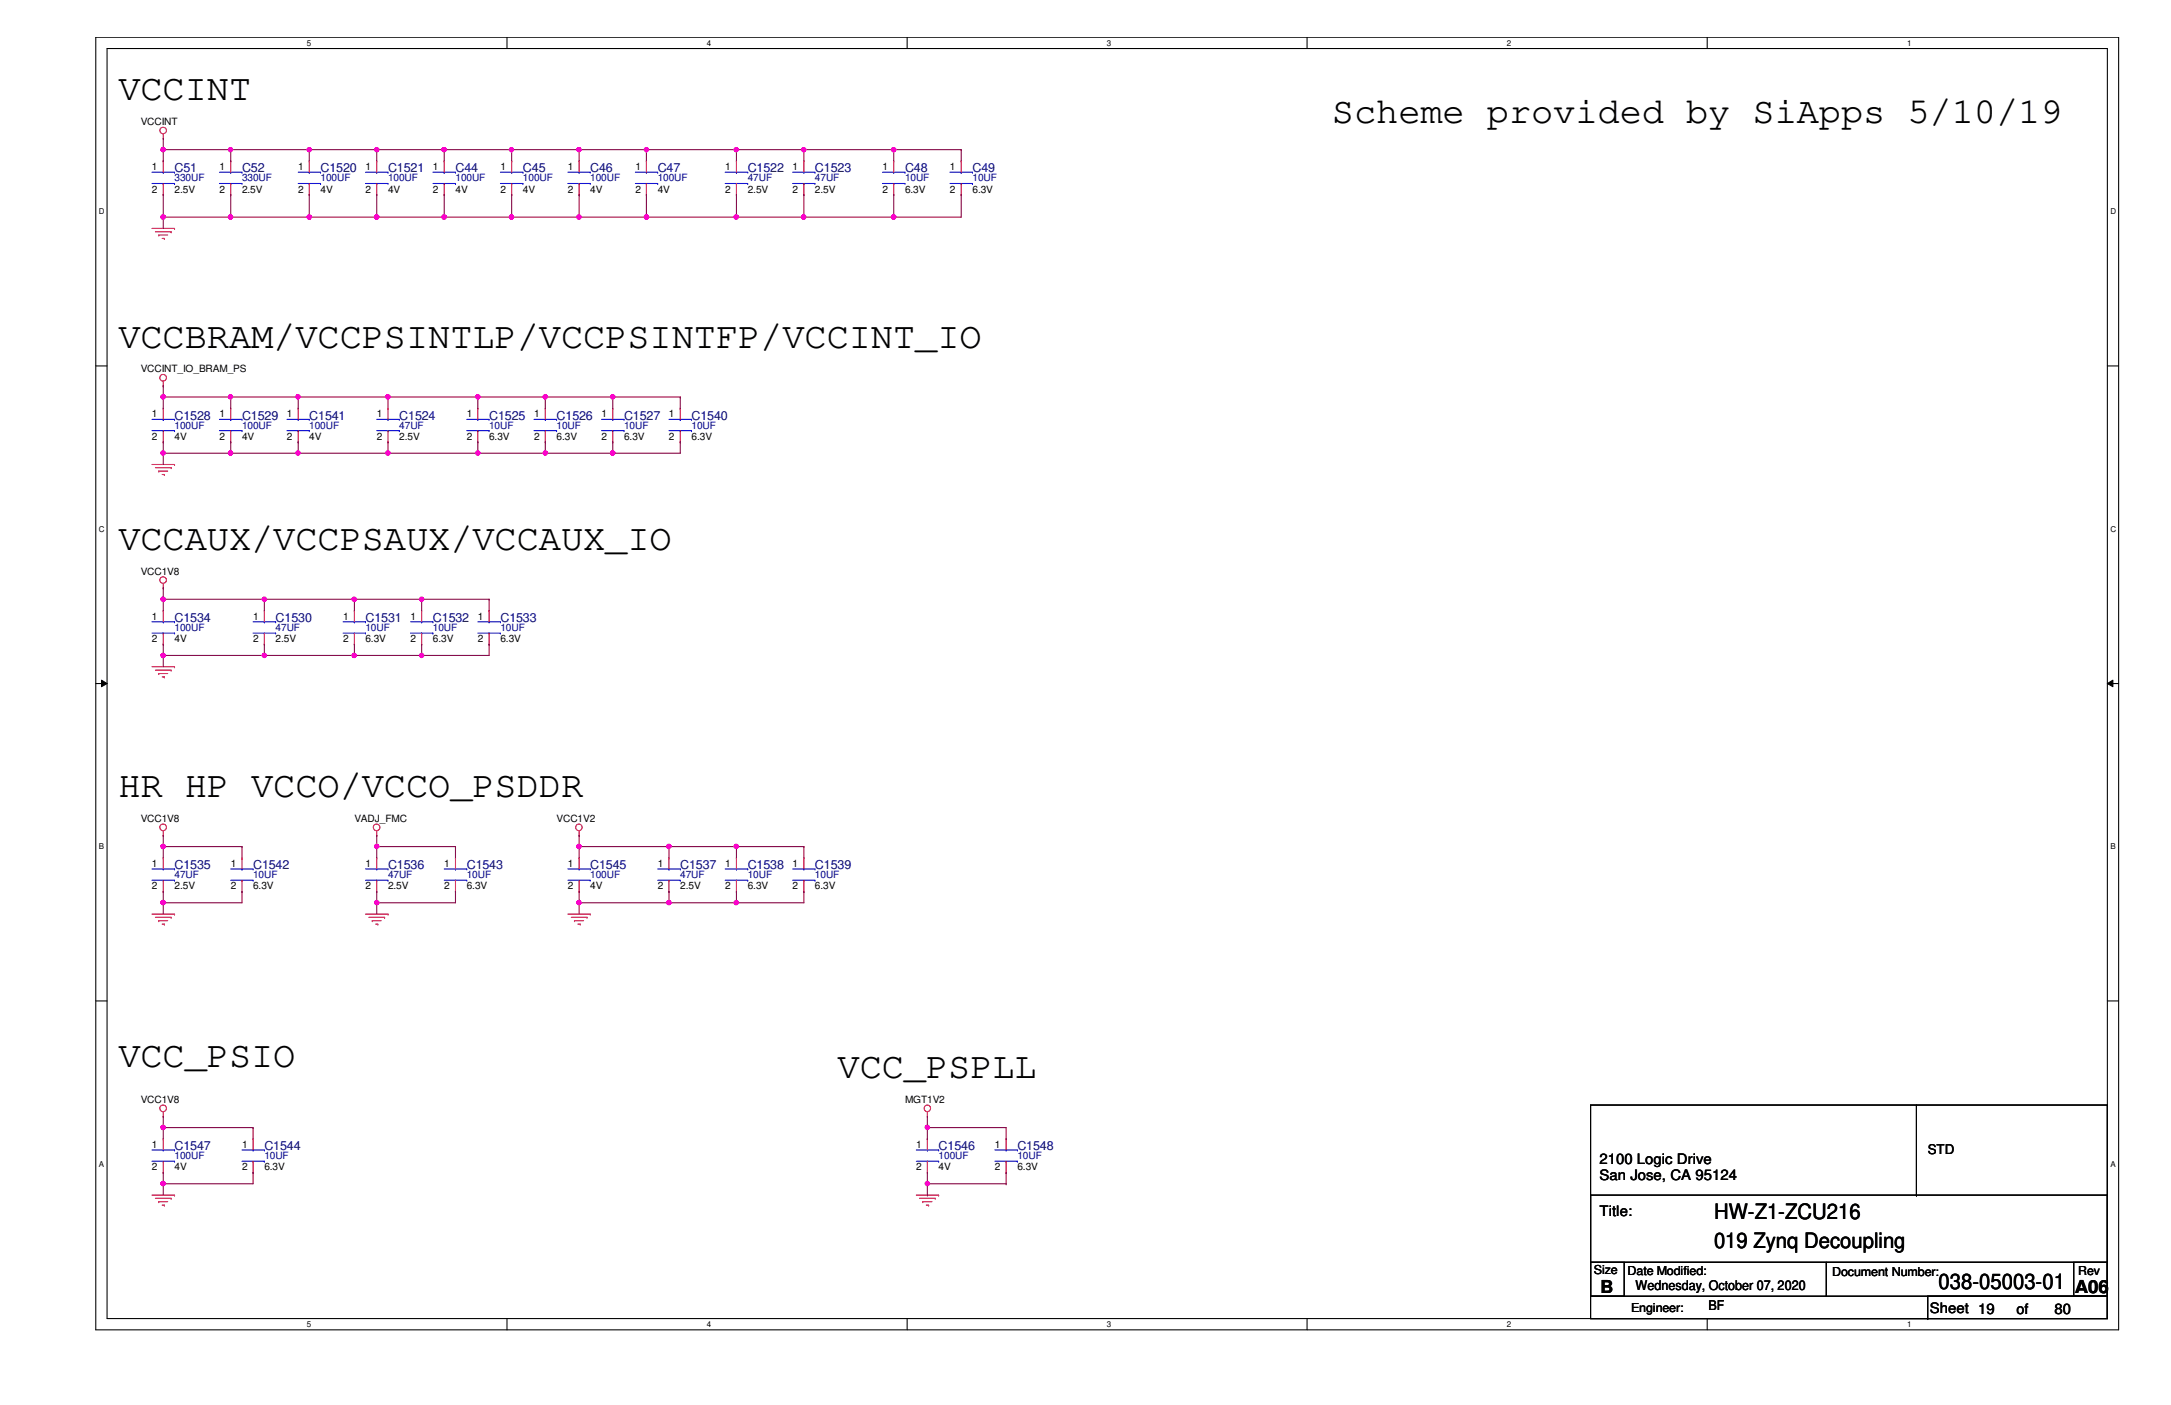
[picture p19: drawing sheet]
<svg xmlns="http://www.w3.org/2000/svg" width="432mm" height="279mm" viewBox="0 0 432 279" stroke-linecap="round" stroke-linejoin="round" font-family="sans-serif">
<defs><g id="words">
<g font-size="7.4">
<text x="23.5" y="20">VCCINT</text>
<text x="264.9" y="24.4">Scheme provided by SiApps 5/10/19</text>
<text x="23.5" y="69.1">VCCBRAM/VCCPSINTLP/VCCPSINTFP/VCCINT_IO</text>
<text x="23.5" y="109.4">VCCAUX/VCCPSAUX/VCCAUX_IO</text>
<text x="23.5" y="158.5">HR HP VCCO/VCCO_PSDDR</text>
<text x="23.5" y="212.2">VCC_PSIO</text>
<text x="166.6" y="214.4">VCC_PSPLL</text>
</g>
<g font-size="4.2">
<text x="340.9" y="242.4">HW-Z1-ZCU216</text>
<text x="340.9" y="248.2">019 Zynq Decoupling</text>
<text x="385.6" y="256.4">038-05003-01</text>
</g>
<g font-size="3.6">
<text x="318.3" y="257">B</text>
<text x="412.7" y="257">A06</text>
</g>
<g font-size="2.9">
<text x="318.1" y="231.5">2100 Logic Drive</text>
<text x="318.1" y="234.7">San Jose, CA 95124</text>
<text x="318.1" y="241.8">Title:</text>
<text x="383.8" y="261">Sheet 19</text>
<text x="401.1" y="261.2">of</text>
<text x="408.6" y="261.2">80</text>
</g>
<g font-size="2.7">
<text x="383.4" y="229.5">STD</text>
<text x="325.3" y="256.6">Wednesday, October 07, 2020</text>
<text x="339.8" y="260.6">BF</text>
</g>
<g font-size="2.5" fill="#000080">
<text x="34.7" y="34.2">C51</text>
<text x="48.1" y="34.2">C52</text>
<text x="63.8" y="34.2">C1520</text>
<text x="77.2" y="34.2">C1521</text>
<text x="90.6" y="34.2">C44</text>
<text x="104" y="34.2">C45</text>
<text x="117.4" y="34.2">C46</text>
<text x="130.8" y="34.2">C47</text>
<text x="148.7" y="34.2">C1522</text>
<text x="162.1" y="34.2">C1523</text>
<text x="180" y="34.2">C48</text>
<text x="193.4" y="34.2">C49</text>
<text x="34.7" y="83.4">C1528</text>
<text x="48.1" y="83.4">C1529</text>
<text x="61.5" y="83.4">C1541</text>
<text x="79.4" y="83.4">C1524</text>
<text x="97.3" y="83.4">C1525</text>
<text x="110.7" y="83.4">C1526</text>
<text x="124.1" y="83.4">C1527</text>
<text x="137.5" y="83.4">C1540</text>
<text x="34.7" y="123.7">C1534</text>
<text x="54.8" y="123.7">C1530</text>
<text x="72.7" y="123.7">C1531</text>
<text x="86.1" y="123.7">C1532</text>
<text x="99.5" y="123.7">C1533</text>
<text x="34.7" y="172.8">C1535</text>
<text x="50.3" y="172.8">C1542</text>
<text x="77.2" y="172.8">C1536</text>
<text x="92.8" y="172.8">C1543</text>
<text x="117.4" y="172.8">C1545</text>
<text x="135.3" y="172.8">C1537</text>
<text x="148.7" y="172.8">C1538</text>
<text x="162.1" y="172.8">C1539</text>
<text x="34.7" y="228.7">C1547</text>
<text x="52.6" y="228.7">C1544</text>
<text x="186.7" y="228.7">C1546</text>
<text x="202.4" y="228.7">C1548</text>
</g>
<g font-size="2.5">
<text x="317" y="253.3">Size</text>
<text x="323.7" y="253.5">Date Modified:</text>
<text x="364.4" y="253.7">Document Number:</text>
<text x="413.3" y="253.5">Rev</text>
<text x="324.4" y="260.9">Engineer:</text>
</g>
<g font-size="2">
<text x="28" y="24.9">VCCINT</text>
<text x="30.2" y="33.8">1</text>
<text x="43.6" y="33.8">1</text>
<text x="59.3" y="33.8">1</text>
<text x="72.7" y="33.8">1</text>
<text x="86.1" y="33.8">1</text>
<text x="99.5" y="33.8">1</text>
<text x="112.9" y="33.8">1</text>
<text x="126.4" y="33.8">1</text>
<text x="144.2" y="33.8">1</text>
<text x="157.6" y="33.8">1</text>
<text x="175.5" y="33.8">1</text>
<text x="188.9" y="33.8">1</text>
<text x="30.2" y="38.3">2</text>
<text x="34.7" y="38.3">2.5V</text>
<text x="43.6" y="38.3">2</text>
<text x="48.1" y="38.3">2.5V</text>
<text x="59.3" y="38.3">2</text>
<text x="63.8" y="38.3">4V</text>
<text x="72.7" y="38.3">2</text>
<text x="77.2" y="38.3">4V</text>
<text x="86.1" y="38.3">2</text>
<text x="90.6" y="38.3">4V</text>
<text x="99.5" y="38.3">2</text>
<text x="104" y="38.3">4V</text>
<text x="112.9" y="38.3">2</text>
<text x="117.4" y="38.3">4V</text>
<text x="126.4" y="38.3">2</text>
<text x="130.8" y="38.3">4V</text>
<text x="144.2" y="38.3">2</text>
<text x="148.7" y="38.3">2.5V</text>
<text x="157.6" y="38.3">2</text>
<text x="162.1" y="38.3">2.5V</text>
<text x="175.5" y="38.3">2</text>
<text x="180" y="38.3">6.3V</text>
<text x="188.9" y="38.3">2</text>
<text x="193.4" y="38.3">6.3V</text>
<text x="28" y="74">VCCINT_IO_BRAM_PS</text>
<text x="30.2" y="83">1</text>
<text x="43.6" y="83">1</text>
<text x="57.1" y="83">1</text>
<text x="74.9" y="83">1</text>
<text x="92.8" y="83">1</text>
<text x="106.2" y="83">1</text>
<text x="119.6" y="83">1</text>
<text x="133.1" y="83">1</text>
<text x="30.2" y="87.5">2</text>
<text x="34.7" y="87.5">4V</text>
<text x="43.6" y="87.5">2</text>
<text x="48.1" y="87.5">4V</text>
<text x="57.1" y="87.5">2</text>
<text x="61.5" y="87.5">4V</text>
<text x="74.9" y="87.5">2</text>
<text x="79.4" y="87.5">2.5V</text>
<text x="92.8" y="87.5">2</text>
<text x="97.3" y="87.5">6.3V</text>
<text x="106.2" y="87.5">2</text>
<text x="110.7" y="87.5">6.3V</text>
<text x="119.6" y="87.5">2</text>
<text x="124.1" y="87.5">6.3V</text>
<text x="133.1" y="87.5">2</text>
<text x="137.5" y="87.5">6.3V</text>
<text x="28" y="114.3">VCC1V8</text>
<text x="30.2" y="123.2">1</text>
<text x="50.3" y="123.2">1</text>
<text x="68.2" y="123.2">1</text>
<text x="81.7" y="123.2">1</text>
<text x="95" y="123.2">1</text>
<text x="30.2" y="127.7">2</text>
<text x="34.7" y="127.7">4V</text>
<text x="50.3" y="127.7">2</text>
<text x="54.8" y="127.7">2.5V</text>
<text x="68.2" y="127.7">2</text>
<text x="72.7" y="127.7">6.3V</text>
<text x="81.7" y="127.7">2</text>
<text x="86.1" y="127.7">6.3V</text>
<text x="95" y="127.7">2</text>
<text x="99.5" y="127.7">6.3V</text>
<text x="28" y="163.4">VCC1V8</text>
<text x="70.5" y="163.4">VADJ_FMC</text>
<text x="110.7" y="163.4">VCC1V2</text>
<text x="30.2" y="172.4">1</text>
<text x="45.9" y="172.4">1</text>
<text x="72.7" y="172.4">1</text>
<text x="88.3" y="172.4">1</text>
<text x="112.9" y="172.4">1</text>
<text x="130.8" y="172.4">1</text>
<text x="144.2" y="172.4">1</text>
<text x="157.6" y="172.4">1</text>
<text x="30.2" y="176.9">2</text>
<text x="34.7" y="176.9">2.5V</text>
<text x="45.9" y="176.9">2</text>
<text x="50.3" y="176.9">6.3V</text>
<text x="72.7" y="176.9">2</text>
<text x="77.2" y="176.9">2.5V</text>
<text x="88.3" y="176.9">2</text>
<text x="92.8" y="176.9">6.3V</text>
<text x="112.9" y="176.9">2</text>
<text x="117.4" y="176.9">4V</text>
<text x="130.8" y="176.9">2</text>
<text x="135.3" y="176.9">2.5V</text>
<text x="144.2" y="176.9">2</text>
<text x="148.7" y="176.9">6.3V</text>
<text x="157.6" y="176.9">2</text>
<text x="162.1" y="176.9">6.3V</text>
<text x="28" y="219.3">VCC1V8</text>
<text x="180" y="219.3">MGT1V2</text>
<text x="30.2" y="228.3">1</text>
<text x="30.2" y="232.7">2</text>
<text x="34.7" y="232.7">4V</text>
<text x="48.1" y="228.3">1</text>
<text x="48.1" y="232.7">2</text>
<text x="52.6" y="232.7">6.3V</text>
<text x="182.2" y="228.3">1</text>
<text x="182.2" y="232.7">2</text>
<text x="186.7" y="232.7">4V</text>
<text x="197.9" y="228.3">1</text>
<text x="197.9" y="232.7">2</text>
<text x="202.4" y="232.7">6.3V</text>
</g>
<g font-size="2" fill="#000080">
<text x="34.7" y="36.1">330UF</text>
<text x="48.1" y="36.1">330UF</text>
<text x="63.8" y="36.1">100UF</text>
<text x="77.2" y="36.1">100UF</text>
<text x="90.6" y="36.1">100UF</text>
<text x="104" y="36.1">100UF</text>
<text x="117.4" y="36.1">100UF</text>
<text x="130.8" y="36.1">100UF</text>
<text x="148.7" y="36.1">47UF</text>
<text x="162.1" y="36.1">47UF</text>
<text x="180" y="36.1">10UF</text>
<text x="193.4" y="36.1">10UF</text>
<text x="34.7" y="85.2">100UF</text>
<text x="48.1" y="85.2">100UF</text>
<text x="61.5" y="85.2">100UF</text>
<text x="79.4" y="85.2">47UF</text>
<text x="97.3" y="85.2">10UF</text>
<text x="110.7" y="85.2">10UF</text>
<text x="124.1" y="85.2">10UF</text>
<text x="137.5" y="85.2">10UF</text>
<text x="34.7" y="125.5">100UF</text>
<text x="54.8" y="125.5">47UF</text>
<text x="72.7" y="125.5">10UF</text>
<text x="86.1" y="125.5">10UF</text>
<text x="99.5" y="125.5">10UF</text>
<text x="34.7" y="174.6">47UF</text>
<text x="50.3" y="174.6">10UF</text>
<text x="77.2" y="174.6">47UF</text>
<text x="92.8" y="174.6">10UF</text>
<text x="117.4" y="174.6">100UF</text>
<text x="135.3" y="174.6">47UF</text>
<text x="148.7" y="174.6">10UF</text>
<text x="162.1" y="174.6">10UF</text>
<text x="34.7" y="230.5">100UF</text>
<text x="52.6" y="230.5">10UF</text>
<text x="186.7" y="230.5">100UF</text>
<text x="202.4" y="230.5">10UF</text>
</g>
<g font-size="1.6">
<text x="61" y="9.1">5</text>
<text x="140.6" y="9.1">4</text>
<text x="220.2" y="9.1">3</text>
<text x="299.7" y="9.1">2</text>
<text x="379.3" y="9.1">1</text>
<text x="19.6" y="42.6">D</text>
<text x="419.7" y="42.6">D</text>
<text x="19.6" y="105.7">C</text>
<text x="419.7" y="105.7">C</text>
<text x="19.6" y="168.9">B</text>
<text x="419.7" y="168.9">B</text>
<text x="19.6" y="232">A</text>
<text x="419.7" y="232">A</text>
<text x="61" y="263.9">5</text>
<text x="140.6" y="263.9">4</text>
<text x="220.2" y="263.9">3</text>
<text x="299.7" y="263.9">2</text>
<text x="379.3" y="263.9">1</text>
</g>
</g></defs>
<path d="M19.1 7.4h402.3v257.1h-402.3zM21.3 9.7h397.8v252.5h-397.8z" fill="none" stroke="#000" stroke-width=".21"/>
<g fill="#fff">
<path d="M61 7.7h.9v1.7h-.9z"/>
<path d="M61 262.5h.9v1.7h-.9z"/>
</g>
<path d="M100.8 7.4v2.3M100.8 262.2v2.3" fill="none" stroke="#000" stroke-width=".21"/>
<g fill="#fff">
<path d="M140.6 7.7h.9v1.7h-.9z"/>
<path d="M140.6 262.5h.9v1.7h-.9z"/>
</g>
<path d="M180.4 7.4v2.3M180.4 262.2v2.3" fill="none" stroke="#000" stroke-width=".21"/>
<g fill="#fff">
<path d="M220.2 7.7h.9v1.7h-.9z"/>
<path d="M220.2 262.5h.9v1.7h-.9z"/>
</g>
<path d="M260 7.4v2.3M260 262.2v2.3" fill="none" stroke="#000" stroke-width=".21"/>
<g fill="#fff">
<path d="M299.7 7.7h.9v1.7h-.9z"/>
<path d="M299.7 262.5h.9v1.7h-.9z"/>
</g>
<path d="M339.6 7.4v2.3M339.6 262.2v2.3" fill="none" stroke="#000" stroke-width=".21"/>
<g fill="#fff">
<path d="M379.3 7.7h.9v1.7h-.9z"/>
<path d="M379.3 262.5h.9v1.7h-.9z"/>
<path d="M19.6 41.2h1.2v1.8h-1.2z"/>
<path d="M419.7 41.2h1.2v1.8h-1.2z"/>
<path d="M19.6 104.3h1.2v1.8h-1.2z"/>
<path d="M419.7 104.3h1.2v1.8h-1.2z"/>
</g>
<path d="M19.1 72.8h2.2M419.1 72.8h2.3" fill="none" stroke="#000" stroke-width=".21"/>
<g fill="#fff">
<path d="M19.6 167.5h1.1v1.7h-1.1z"/>
<path d="M419.7 167.5h1.1v1.7h-1.1z"/>
</g>
<path d="M19.1 135.9h2.2M419.1 135.9h2.3" fill="none" stroke="#000" stroke-width=".21"/>
<path d="M20.2 135.3l1.1 .6-1.1 .7zM419.1 135.9l1.1-.6v1.3z" fill="#000"/>
<path d="M20.2 135.3l1.1 .6-1.1 .7zM419.1 135.9l1.1-.6v1.3z" fill="none" stroke="#000" stroke-width=".2"/>
<g fill="#fff">
<path d="M19.6 230.6h1.1v1.8h-1.1z"/>
<path d="M419.7 230.6h1.1v1.8h-1.1z"/>
</g>
<g fill="none" stroke="#000" stroke-width=".21">
<path d="M19.1 199.1h2.2M419.1 199.1h2.3M316.4 219.8h102.7v42.4h-102.7zM381.2 219.8v17.9M316.4 237.7h102.7v13.3h-102.7zM381.2 237.7h.1M316.4 251h46.9v6.8h-46.9zM316.4 251h6.6v6.8h-6.6zM363.3 251h55.8v6.8h-55.8zM383.4 257.8h35.7v4.4h-35.7zM412.5 251h6.6v6.8h-6.6zM316.4 262.2h67"/>
<path d="M383.4 262.2h.1"/>
</g>
<g fill="none" stroke="#f00" stroke-width=".21">
<path d="M32.5 27.5h.1M32.5 32h.1M32.5 38.7h.1M32.5 26.6v.9M32.5 32v2.2M32.5 36.5v2.2M45.9 32h.1M45.9 38.7h.1M45.9 32v2.2M45.9 36.5v2.2M61.5 32h.1M61.5 38.7h.1"/>
<path d="M61.5 32v2.2M61.5 36.5v2.2M74.9 32h.1M74.9 38.7h.1M74.9 32v2.2M74.9 36.5v2.2M88.3 32h.1M88.3 38.7h.1M88.3 32v2.2M88.3 36.5v2.2M101.8 32h.1M101.8 38.7h.1"/>
<path d="M101.8 32v2.2M101.8 36.5v2.2M115.2 32h.1M115.2 38.7h.1M115.2 32v2.2M115.2 36.5v2.2M128.6 32h.1M128.6 38.7h.1M128.6 32v2.2M128.6 36.5v2.2M146.5 32h.1M146.5 38.7h.1"/>
<path d="M146.5 32v2.2M146.5 36.5v2.2M159.9 32h.1M159.9 38.7h.1M159.9 32v2.2M159.9 36.5v2.2M177.8 32h.1M177.8 38.7h.1M177.8 32v2.2M177.8 36.5v2.2M191.2 32h.1M191.2 38.7h.1"/>
<path d="M191.2 32v2.2M191.2 36.5v2.2M30.2 45.4h4.5M30.9 46.1h3.1M31.6 46.7h.1M31.6 46.7h1.8M32.3 47.4h.4M32.7 47.4h.1M34 46.1h.1M34.7 45.4h.1M32.5 76.7h.1M32.5 75.8v.9"/>
<path d="M30.2 92.4h4.5M30.9 93h3.1M31.6 93.7h.1M31.6 93.7h1.8M32.3 94.4h.4M32.5 81.2h.1M32.5 87.9h.1M32.5 81.2v2.2M32.5 85.6v2.3M32.7 94.4h.1M34 93h.1M34.7 92.4h.1"/>
<path d="M45.9 81.2h.1M45.9 87.9h.1M45.9 81.2v2.2M45.9 85.6v2.3M59.3 81.2h.1M59.3 87.9h.1M59.3 81.2v2.2M59.3 85.6v2.3M77.2 81.2h.1M77.2 87.9h.1M77.2 81.2v2.2M77.2 85.6v2.3"/>
<path d="M95 81.2h.1M95 87.9h.1M95 81.2v2.2M95 85.6v2.3M108.5 81.2h.1M108.5 87.9h.1M108.5 81.2v2.2M108.5 85.6v2.3M121.9 81.2h.1M121.9 87.9h.1M121.9 81.2v2.2M121.9 85.6v2.3"/>
<path d="M135.3 81.2h.1M135.3 87.9h.1M135.3 81.2v2.2M135.3 85.6v2.3M32.5 116.9h.1M32.5 116v.9M30.2 132.6h4.5M30.9 133.3h3.1M31.6 133.9h.1M31.6 133.9h1.8M32.3 134.6h.4M32.5 121.4h.1"/>
<path d="M32.5 128.1h.1M32.5 121.4v2.3M32.5 125.9v2.2M32.7 134.6h.1M34 133.3h.1M34.7 132.6h.1M52.6 121.4h.1M52.6 128.1h.1M52.6 121.4v2.3M52.6 125.9v2.2M70.5 121.4h.1M70.5 128.1h.1"/>
<path d="M70.5 121.4v2.3M70.5 125.9v2.2M83.9 121.4h.1M83.9 128.1h.1M83.9 121.4v2.3M83.9 125.9v2.2M97.3 121.4h.1M97.3 128.1h.1M97.3 121.4v2.3M97.3 125.9v2.2M32.5 166.1h.1M32.5 170.6h.1"/>
<path d="M32.5 177.3h.1M32.5 165.2v.9M32.5 170.6v2.2M32.5 175v2.3M48.1 170.6h.1M48.1 177.3h.1M48.1 170.6v2.2M48.1 175v2.3M74.9 166.1h.1M74.9 170.6h.1M74.9 177.3h.1M74.9 165.2v.9"/>
<path d="M74.9 170.6v2.2M74.9 175v2.3M90.6 170.6h.1M90.6 177.3h.1M90.6 170.6v2.2M90.6 175v2.3M115.2 166.1h.1M115.2 170.6h.1M115.2 177.3h.1M115.2 165.2v.9M115.2 170.6v2.2M115.2 175v2.3"/>
<path d="M133.1 170.6h.1M133.1 177.3h.1M133.1 170.6v2.2M133.1 175v2.3M146.5 170.6h.1M146.5 177.3h.1M146.5 170.6v2.2M146.5 175v2.3M159.9 170.6h.1M159.9 177.3h.1M159.9 170.6v2.2M159.9 175v2.3"/>
<path d="M30.2 181.8h4.5M30.9 182.4h3.1M31.6 183.1h.1M31.6 183.1h1.8M32.3 183.8h.4M32.7 183.8h.1M34 182.4h.1M34.7 181.8h.1M72.7 181.8h4.5M73.4 182.4h3.1M74 183.1h.1M74 183.1h1.8"/>
<path d="M74.7 183.8h.4M75.1 183.8h.1M76.5 182.4h.1M77.2 181.8h.1M112.9 181.8h4.5M113.6 182.4h3.2M114.3 183.1h.1M114.3 183.1h1.8M114.9 183.8h.5M115.4 183.8h.1M116.8 182.4h.1M117.4 181.8h.1"/>
<path d="M30.2 237.7h4.5M30.9 238.3h3.1M31.6 239h.1M31.6 239h1.8M32.3 239.6h.4M32.5 222h.1M32.5 226.5h.1M32.5 233.2h.1M32.5 221.1v.9M32.5 226.5v2.2M32.5 230.9v2.3M32.7 239.6h.1"/>
<path d="M34 238.3h.1M34.7 237.7h.1M50.3 226.5h.1M50.3 233.2h.1M50.3 226.5v2.2M50.3 230.9v2.3M182.2 237.7h4.5M182.9 238.3h3.1M183.6 239h.1M183.6 239h1.8M184.2 239.6h.5M184.4 222h.1"/>
<path d="M184.4 226.5h.1M184.4 233.2h.1M184.4 221.1v.9M184.4 226.5v2.2M184.4 230.9v2.3M184.7 239.6h.1M186 238.3h.1M186.7 237.7h.1M200.1 226.5h.1M200.1 233.2h.1M200.1 226.5v2.2M200.1 230.9v2.3"/>
<circle cx="32.4" cy="26" r=".66"/>
<circle cx="32.4" cy="75.1" r=".66"/>
<circle cx="32.4" cy="115.4" r=".66"/>
<circle cx="32.4" cy="164.5" r=".66"/>
<circle cx="74.9" cy="164.5" r=".66"/>
<circle cx="115.1" cy="164.5" r=".65"/>
<circle cx="32.4" cy="220.4" r=".66"/>
<circle cx="184.4" cy="220.4" r=".65"/>
</g>
<g fill="none" stroke="#00f" stroke-width=".21">
<path d="M30.2 36.5h4.5M30.2 34.2h4.5M32.5 36.5h.1M32.5 34.2h.1M34.7 36.5h.1M34.7 34.2h.1M43.6 36.5h4.5M43.6 34.2h4.5M45.9 36.5h.1M45.9 34.2h.1M48.1 36.5h.1M48.1 34.2h.1"/>
<path d="M59.3 36.5h4.5M59.3 34.2h4.5M61.5 36.5h.1M61.5 34.2h.1M63.8 36.5h.1M63.8 34.2h.1M72.7 36.5h4.5M72.7 34.2h4.5M74.9 36.5h.1M74.9 34.2h.1M77.2 36.5h.1M77.2 34.2h.1"/>
<path d="M86.1 36.5h4.5M86.1 34.2h4.5M88.3 36.5h.1M88.3 34.2h.1M90.6 36.5h.1M90.6 34.2h.1M99.5 36.5h4.5M99.5 34.2h4.5M101.8 36.5h.1M101.8 34.2h.1M104 36.5h.1M104 34.2h.1"/>
<path d="M112.9 36.5h4.5M112.9 34.2h4.5M115.2 36.5h.1M115.2 34.2h.1M117.4 36.5h.1M117.4 34.2h.1M126.4 36.5h4.4M126.4 34.2h4.4M128.6 36.5h.1M128.6 34.2h.1M130.8 36.5h.1M130.8 34.2h.1"/>
<path d="M144.2 36.5h4.5M144.2 34.2h4.5M146.5 36.5h.1M146.5 34.2h.1M148.7 36.5h.1M148.7 34.2h.1M157.6 36.5h4.5M157.6 34.2h4.5M159.9 36.5h.1M159.9 34.2h.1M162.1 36.5h.1M162.1 34.2h.1"/>
<path d="M175.5 36.5h4.5M175.5 34.2h4.5M177.8 36.5h.1M177.8 34.2h.1M180 36.5h.1M180 34.2h.1M188.9 36.5h4.5M188.9 34.2h4.5M191.2 36.5h.1M191.2 34.2h.1M193.4 36.5h.1M193.4 34.2h.1"/>
<path d="M30.2 85.6h4.5M30.2 83.4h4.5M32.5 85.6h.1M32.5 83.4h.1M34.7 85.6h.1M34.7 83.4h.1M43.6 85.6h4.5M43.6 83.4h4.5M45.9 85.6h.1M45.9 83.4h.1M48.1 85.6h.1M48.1 83.4h.1"/>
<path d="M57.1 85.6h4.4M57.1 83.4h4.4M59.3 85.6h.1M59.3 83.4h.1M61.5 85.6h.1M61.5 83.4h.1M74.9 85.6h4.5M74.9 83.4h4.5M77.2 85.6h.1M77.2 83.4h.1M79.4 85.6h.1M79.4 83.4h.1"/>
<path d="M92.8 85.6h4.5M92.8 83.4h4.5M95 85.6h.1M95 83.4h.1M97.3 85.6h.1M97.3 83.4h.1M106.2 85.6h4.5M106.2 83.4h4.5M108.5 85.6h.1M108.5 83.4h.1M110.7 85.6h.1M110.7 83.4h.1"/>
<path d="M119.6 85.6h4.5M119.6 83.4h4.5M121.9 85.6h.1M121.9 83.4h.1M124.1 85.6h.1M124.1 83.4h.1M133.1 85.6h4.4M133.1 83.4h4.4M135.3 85.6h.1M135.3 83.4h.1M137.5 85.6h.1M137.5 83.4h.1"/>
<path d="M30.2 125.9h4.5M30.2 123.7h4.5M32.5 125.9h.1M32.5 123.7h.1M34.7 125.9h.1M34.7 123.7h.1M50.3 125.9h4.5M50.3 123.7h4.5M52.6 125.9h.1M52.6 123.7h.1M54.8 125.9h.1M54.8 123.7h.1"/>
<path d="M68.2 125.9h4.5M68.2 123.7h4.5M70.5 125.9h.1M70.5 123.7h.1M72.7 125.9h.1M72.7 123.7h.1M81.7 125.9h4.4M81.7 123.7h4.4M83.9 125.9h.1M83.9 123.7h.1M86.1 125.9h.1M86.1 123.7h.1"/>
<path d="M95 125.9h4.5M95 123.7h4.5M97.3 125.9h.1M97.3 123.7h.1M99.5 125.9h.1M99.5 123.7h.1M30.2 175h4.5M30.2 172.8h4.5M32.5 175h.1M32.5 172.8h.1M34.7 175h.1M34.7 172.8h.1"/>
<path d="M45.9 175h4.4M45.9 172.8h4.4M48.1 175h.1M48.1 172.8h.1M50.3 175h.1M50.3 172.8h.1M72.7 175h4.5M72.7 172.8h4.5M74.9 175h.1M74.9 172.8h.1M77.2 175h.1M77.2 172.8h.1"/>
<path d="M88.3 175h4.5M88.3 172.8h4.5M90.6 175h.1M90.6 172.8h.1M92.8 175h.1M92.8 172.8h.1M112.9 175h4.5M112.9 172.8h4.5M115.2 175h.1M115.2 172.8h.1M117.4 175h.1M117.4 172.8h.1"/>
<path d="M130.8 175h4.5M130.8 172.8h4.5M133.1 175h.1M133.1 172.8h.1M135.3 175h.1M135.3 172.8h.1M144.2 175h4.5M144.2 172.8h4.5M146.5 175h.1M146.5 172.8h.1M148.7 175h.1M148.7 172.8h.1"/>
<path d="M157.6 175h4.5M157.6 172.8h4.5M159.9 175h.1M159.9 172.8h.1M162.1 175h.1M162.1 172.8h.1M30.2 230.9h4.5M30.2 228.7h4.5M32.5 230.9h.1M32.5 228.7h.1M34.7 230.9h.1M34.7 228.7h.1"/>
<path d="M48.1 230.9h4.5M48.1 228.7h4.5M50.3 230.9h.1M50.3 228.7h.1M52.6 230.9h.1M52.6 228.7h.1M182.2 230.9h4.5M182.2 228.7h4.5M184.4 230.9h.1M184.4 228.7h.1M186.7 230.9h.1M186.7 228.7h.1"/>
<path d="M197.9 230.9h4.5M197.9 228.7h4.5M200.1 230.9h.1M200.1 228.7h.1M202.4 230.9h.1M202.4 228.7h.1"/>
</g>
<path d="M32.5 166.1h.1M32.5 168.4h.1M32.5 166.1v4.5M32.5 168.4h15.6M48.1 168.4h.1M48.1 168.4v2.2" fill="none" stroke="#800040" stroke-width=".21"/>
<circle cx="32.5" cy="168.3" r=".44" fill="#f0f"/>
<circle cx="32.5" cy="168.3" r=".44" fill="none" stroke="#f0f" stroke-width=".21"/>
<path d="M32.5 177.3h.1M32.5 179.5h.1M32.5 177.3v2.2M32.5 179.5h15.6" fill="none" stroke="#800040" stroke-width=".21"/>
<circle cx="32.5" cy="179.5" r=".44" fill="#f0f"/>
<circle cx="32.5" cy="179.5" r=".44" fill="none" stroke="#f0f" stroke-width=".21"/>
<path d="M32.5 179.5h.1M32.5 179.5v2.3M48.1 177.3h.1M48.1 177.3v2.2M74.9 166.1h.1M74.9 168.4h.1M74.9 166.1v4.5M74.9 168.4h15.7M90.6 168.4h.1M90.6 168.4v2.2" fill="none" stroke="#800040" stroke-width=".21"/>
<circle cx="74.9" cy="168.3" r=".43" fill="#f0f"/>
<circle cx="74.9" cy="168.3" r=".43" fill="none" stroke="#f0f" stroke-width=".21"/>
<path d="M74.9 177.3h.1M74.9 177.3v2.2" fill="none" stroke="#800040" stroke-width=".21"/>
<circle cx="74.9" cy="179.5" r=".43" fill="#f0f"/>
<circle cx="74.9" cy="179.5" r=".43" fill="none" stroke="#f0f" stroke-width=".21"/>
<path d="M74.9 179.5h.1M74.9 179.5v2.3M90.6 177.3h.1M90.6 177.3v2.2h-15.7M133.1 168.4h.1M133.1 168.4h13.4M146.5 168.4h.1M146.5 168.4v2.2" fill="none" stroke="#800040" stroke-width=".21"/>
<circle cx="146.4" cy="168.3" r=".43" fill="#f0f"/>
<circle cx="146.4" cy="168.3" r=".43" fill="none" stroke="#f0f" stroke-width=".21"/>
<g fill="none" stroke="#800040" stroke-width=".21">
<path d="M133.1 168.4h.1M133.1 177.3h.1M133.1 179.5h.1M133.1 168.4v2.2M133.1 177.3v2.2M133.1 179.5h26.8M146.5 168.4h.1M146.5 177.3h.1M146.5 179.5h.1M146.5 168.4h13.4M146.5 177.3v2.2M159.9 168.4h.1"/>
<path d="M159.9 168.4v2.2"/>
</g>
<circle cx="146.4" cy="179.5" r=".43" fill="#f0f"/>
<circle cx="146.4" cy="179.5" r=".43" fill="none" stroke="#f0f" stroke-width=".21"/>
<path d="M32.5 119.2h.1M32.5 119.2h20.1M159.9 177.3h.1M159.9 177.3v2.2" fill="none" stroke="#800040" stroke-width=".21"/>
<circle cx="52.6" cy="119.2" r=".43" fill="#f0f"/>
<circle cx="52.6" cy="119.2" r=".43" fill="none" stroke="#f0f" stroke-width=".21"/>
<circle cx="32.5" cy="119.2" r=".44" fill="#f0f"/>
<circle cx="32.5" cy="119.2" r=".44" fill="none" stroke="#f0f" stroke-width=".21"/>
<path d="M70.5 119.2h.1M70.5 119.2v2.2M70.5 119.2h13.4" fill="none" stroke="#800040" stroke-width=".21"/>
<circle cx="83.9" cy="119.2" r=".43" fill="#f0f"/>
<circle cx="83.9" cy="119.2" r=".43" fill="none" stroke="#f0f" stroke-width=".21"/>
<circle cx="70.4" cy="119.2" r=".43" fill="#f0f"/>
<circle cx="70.4" cy="119.2" r=".43" fill="none" stroke="#f0f" stroke-width=".21"/>
<path d="M83.9 119.2h.1M83.9 119.2v2.2M70.5 130.3h.1M83.9 128.1h.1M83.9 128.1v2.2h-13.4" fill="none" stroke="#800040" stroke-width=".21"/>
<circle cx="83.9" cy="130.3" r=".43" fill="#f0f"/>
<circle cx="83.9" cy="130.3" r=".43" fill="none" stroke="#f0f" stroke-width=".21"/>
<circle cx="70.4" cy="130.3" r=".43" fill="#f0f"/>
<circle cx="70.4" cy="130.3" r=".43" fill="none" stroke="#f0f" stroke-width=".21"/>
<path d="M32.5 130.3h.1M32.5 130.3h20.1M70.5 128.1h.1M70.5 128.1v2.2" fill="none" stroke="#800040" stroke-width=".21"/>
<circle cx="52.6" cy="130.3" r=".43" fill="#f0f"/>
<circle cx="52.6" cy="130.3" r=".43" fill="none" stroke="#f0f" stroke-width=".21"/>
<circle cx="32.5" cy="130.3" r=".44" fill="#f0f"/>
<circle cx="32.5" cy="130.3" r=".44" fill="none" stroke="#f0f" stroke-width=".21"/>
<path d="M32.5 29.8h.1M32.5 27.5v2.3M128.6 29.8h17.9M146.5 29.8h.1M32.5 116.9h.1M32.5 119.2h.1M32.5 116.9v4.5M32.5 130.3h.1M32.5 128.1h.1M32.5 128.1v4.5" fill="none" stroke="#800040" stroke-width=".21"/>
<circle cx="32.5" cy="29.8" r=".44" fill="#f0f"/>
<circle cx="32.5" cy="29.8" r=".44" fill="none" stroke="#f0f" stroke-width=".21"/>
<path d="M45.9 29.8h.1M45.9 29.8h15.6" fill="none" stroke="#800040" stroke-width=".21"/>
<circle cx="45.8" cy="29.8" r=".43" fill="#f0f"/>
<circle cx="45.8" cy="29.8" r=".43" fill="none" stroke="#f0f" stroke-width=".21"/>
<path d="M32.5 29.8h.1M32.5 29.8h13.4M88.3 29.8h.1M88.3 29.8h26.9M101.8 29.8h.1M101.8 29.8v2.2M115.2 29.8h.1M115.2 29.8v2.2" fill="none" stroke="#800040" stroke-width=".21"/>
<circle cx="101.7" cy="29.8" r=".43" fill="#f0f"/>
<circle cx="101.7" cy="29.8" r=".43" fill="none" stroke="#f0f" stroke-width=".21"/>
<circle cx="88.3" cy="29.8" r=".44" fill="#f0f"/>
<circle cx="88.3" cy="29.8" r=".44" fill="none" stroke="#f0f" stroke-width=".21"/>
<path d="M115.2 29.8h.1M115.2 29.8h13.4M128.6 29.8h.1M128.6 29.8v2.2" fill="none" stroke="#800040" stroke-width=".21"/>
<circle cx="128.6" cy="29.8" r=".43" fill="#f0f"/>
<circle cx="128.6" cy="29.8" r=".43" fill="none" stroke="#f0f" stroke-width=".21"/>
<circle cx="115.1" cy="29.8" r=".43" fill="#f0f"/>
<circle cx="115.1" cy="29.8" r=".43" fill="none" stroke="#f0f" stroke-width=".21"/>
<path d="M45.9 38.7h.1M45.9 38.7v4.5M177.8 29.8h.1M177.8 29.8v2.2M177.8 29.8h13.4M191.2 29.8h.1M191.2 29.8v2.2" fill="none" stroke="#800040" stroke-width=".21"/>
<circle cx="45.8" cy="43.2" r=".44" fill="#f0f"/>
<circle cx="45.8" cy="43.2" r=".44" fill="none" stroke="#f0f" stroke-width=".21"/>
<path d="M32.5 38.7h.1M32.5 38.7v4.5M32.5 43.2h.1M32.5 43.2h13.4" fill="none" stroke="#800040" stroke-width=".21"/>
<circle cx="32.4" cy="43.2" r=".45" fill="#f0f"/>
<circle cx="32.4" cy="43.2" r=".45" fill="none" stroke="#f0f" stroke-width=".21"/>
<path d="M88.3 38.7h.1M88.3 38.7v4.5M45.9 43.2h15.6M61.5 43.2h.1" fill="none" stroke="#800040" stroke-width=".21"/>
<circle cx="88.3" cy="43.2" r=".45" fill="#f0f"/>
<circle cx="88.3" cy="43.2" r=".45" fill="none" stroke="#f0f" stroke-width=".21"/>
<path d="M101.8 38.7h.1M101.8 38.7v4.5" fill="none" stroke="#800040" stroke-width=".21"/>
<circle cx="101.7" cy="43.2" r=".44" fill="#f0f"/>
<circle cx="101.7" cy="43.2" r=".44" fill="none" stroke="#f0f" stroke-width=".21"/>
<path d="M115.2 38.7h.1M115.2 38.7v4.5M128.6 38.7h.1M128.6 38.7v4.5h-40.3M88.3 43.2h.1M101.8 43.2h.1M115.2 43.2h.1" fill="none" stroke="#800040" stroke-width=".21"/>
<circle cx="128.6" cy="43.2" r=".44" fill="#f0f"/>
<circle cx="128.6" cy="43.2" r=".44" fill="none" stroke="#f0f" stroke-width=".21"/>
<circle cx="115.1" cy="43.2" r=".44" fill="#f0f"/>
<circle cx="115.1" cy="43.2" r=".44" fill="none" stroke="#f0f" stroke-width=".21"/>
<path d="M177.8 38.7h.1M177.8 38.7v4.5" fill="none" stroke="#800040" stroke-width=".21"/>
<circle cx="177.7" cy="43.2" r=".45" fill="#f0f"/>
<circle cx="177.7" cy="43.2" r=".45" fill="none" stroke="#f0f" stroke-width=".21"/>
<path d="M191.2 38.7h.1M191.2 38.7v4.5h-13.4M32.5 43.2h.1M32.5 43.2v2.2M128.6 43.2h17.9M146.5 43.2h.1M177.8 43.2h.1M32.5 79h.1M32.5 76.7h.1M32.5 76.7v4.5" fill="none" stroke="#800040" stroke-width=".21"/>
<circle cx="32.5" cy="78.9" r=".44" fill="#f0f"/>
<circle cx="32.5" cy="78.9" r=".44" fill="none" stroke="#f0f" stroke-width=".21"/>
<path d="M45.9 79h.1M45.9 79h13.4" fill="none" stroke="#800040" stroke-width=".21"/>
<circle cx="45.8" cy="78.9" r=".43" fill="#f0f"/>
<circle cx="45.8" cy="78.9" r=".43" fill="none" stroke="#f0f" stroke-width=".21"/>
<g fill="none" stroke="#800040" stroke-width=".21">
<path d="M32.5 79h.1M32.5 79h13.4M45.9 79h.1M45.9 79v2.2M77.2 79h.1M77.2 79h17.8M77.2 79v2.2M108.5 79h.1M108.5 79v2.2M32.5 90.1h.1M32.5 90.1h13.4M32.5 90.1v2.3"/>
<path d="M108.5 87.9h.1M108.5 87.9v2.2M115.2 166.1h.1M115.2 177.3h.1M115.2 179.5h.1M115.2 166.1v2.3M115.2 177.3v2.2M115.2 179.5h17.9"/>
</g>
<circle cx="133" cy="179.5" r=".44" fill="#f0f"/>
<circle cx="133" cy="179.5" r=".44" fill="none" stroke="#f0f" stroke-width=".21"/>
<circle cx="115.1" cy="179.5" r=".43" fill="#f0f"/>
<circle cx="115.1" cy="179.5" r=".43" fill="none" stroke="#f0f" stroke-width=".21"/>
<path d="M115.2 179.5h.1M115.2 168.4h.1M115.2 179.5v2.3M115.2 168.4h17.9" fill="none" stroke="#800040" stroke-width=".21"/>
<circle cx="133" cy="168.3" r=".44" fill="#f0f"/>
<circle cx="133" cy="168.3" r=".44" fill="none" stroke="#f0f" stroke-width=".21"/>
<circle cx="115.1" cy="168.3" r=".43" fill="#f0f"/>
<circle cx="115.1" cy="168.3" r=".43" fill="none" stroke="#f0f" stroke-width=".21"/>
<path d="M115.2 168.4h.1M115.2 168.4v2.2M32.5 222h.1M32.5 233.2h.1M32.5 222v2.2M32.5 233.2v2.2" fill="none" stroke="#800040" stroke-width=".21"/>
<circle cx="32.5" cy="235.4" r=".44" fill="#f0f"/>
<circle cx="32.5" cy="235.4" r=".44" fill="none" stroke="#f0f" stroke-width=".21"/>
<path d="M32.5 224.2h.1M32.5 224.2h17.8" fill="none" stroke="#800040" stroke-width=".21"/>
<circle cx="32.5" cy="224.2" r=".44" fill="#f0f"/>
<circle cx="32.5" cy="224.2" r=".44" fill="none" stroke="#f0f" stroke-width=".21"/>
<path d="M32.5 224.2h.1M32.5 235.4h.1M32.5 224.2v2.3M32.5 235.4v2.3M50.3 224.2h.1M50.3 233.2h.1M50.3 224.2v2.3M50.3 233.2v2.2h-17.8M184.4 224.2h.1M184.4 224.2h15.7M200.1 233.2h.1M200.1 233.2v2.2" fill="none" stroke="#800040" stroke-width=".21"/>
<circle cx="184.4" cy="224.2" r=".43" fill="#f0f"/>
<circle cx="184.4" cy="224.2" r=".43" fill="none" stroke="#f0f" stroke-width=".21"/>
<path d="M184.4 226.5h.1M184.4 235.4h.1M184.4 224.2v2.3M184.4 233.2v2.2M200.1 226.5h.1M200.1 224.2v2.3" fill="none" stroke="#800040" stroke-width=".21"/>
<circle cx="184.4" cy="235.4" r=".43" fill="#f0f"/>
<circle cx="184.4" cy="235.4" r=".43" fill="none" stroke="#f0f" stroke-width=".21"/>
<path d="M95 79h.1M95 79v2.2M95 79h13.5M184.4 237.7h.1M184.4 224.2h.1M184.4 222v2.2M200.1 235.4h.1M200.1 235.4h-15.7v2.3" fill="none" stroke="#800040" stroke-width=".21"/>
<circle cx="95" cy="78.9" r=".43" fill="#f0f"/>
<circle cx="95" cy="78.9" r=".43" fill="none" stroke="#f0f" stroke-width=".21"/>
<path d="M95 87.9h.1M95 90.1h.1M95 87.9v2.2M95 90.1h13.5" fill="none" stroke="#800040" stroke-width=".21"/>
<circle cx="95" cy="90.1" r=".43" fill="#f0f"/>
<circle cx="95" cy="90.1" r=".43" fill="none" stroke="#f0f" stroke-width=".21"/>
<path d="M61.5 29.8h.1M61.5 29.8h13.4M88.3 29.8h.1M88.3 29.8v2.2" fill="none" stroke="#800040" stroke-width=".21"/>
<circle cx="74.9" cy="29.8" r=".43" fill="#f0f"/>
<circle cx="74.9" cy="29.8" r=".43" fill="none" stroke="#f0f" stroke-width=".21"/>
<circle cx="61.5" cy="29.8" r=".43" fill="#f0f"/>
<circle cx="61.5" cy="29.8" r=".43" fill="none" stroke="#f0f" stroke-width=".21"/>
<path d="M32.5 32h.1M32.5 29.8v2.2M45.9 32h.1M45.9 29.8v2.2M61.5 29.8h.1M61.5 38.7h.1M61.5 29.8v2.2M61.5 38.7v4.5M74.9 29.8h.1M74.9 29.8h13.4M74.9 29.8v2.2" fill="none" stroke="#800040" stroke-width=".21"/>
<circle cx="61.5" cy="43.2" r=".44" fill="#f0f"/>
<circle cx="61.5" cy="43.2" r=".44" fill="none" stroke="#f0f" stroke-width=".21"/>
<path d="M74.9 38.7h.1M74.9 38.7v4.5h-13.4M61.5 43.2h.1" fill="none" stroke="#800040" stroke-width=".21"/>
<circle cx="74.9" cy="43.2" r=".44" fill="#f0f"/>
<circle cx="74.9" cy="43.2" r=".44" fill="none" stroke="#f0f" stroke-width=".21"/>
<path d="M146.5 38.7h.1M146.5 38.7v4.5M159.9 29.8h.1M159.9 29.8v2.2M74.9 43.2h.1M74.9 43.2h13.4" fill="none" stroke="#800040" stroke-width=".21"/>
<circle cx="146.4" cy="43.2" r=".44" fill="#f0f"/>
<circle cx="146.4" cy="43.2" r=".44" fill="none" stroke="#f0f" stroke-width=".21"/>
<path d="M159.9 38.7h.1M159.9 38.7v4.5" fill="none" stroke="#800040" stroke-width=".21"/>
<circle cx="159.8" cy="43.2" r=".44" fill="#f0f"/>
<circle cx="159.8" cy="43.2" r=".44" fill="none" stroke="#f0f" stroke-width=".21"/>
<path d="M159.9 29.8h.1M159.9 29.8h17.9" fill="none" stroke="#800040" stroke-width=".21"/>
<circle cx="177.7" cy="29.8" r=".44" fill="#f0f"/>
<circle cx="177.7" cy="29.8" r=".44" fill="none" stroke="#f0f" stroke-width=".21"/>
<circle cx="159.8" cy="29.8" r=".43" fill="#f0f"/>
<circle cx="159.8" cy="29.8" r=".43" fill="none" stroke="#f0f" stroke-width=".21"/>
<path d="M146.5 29.8h.1M146.5 29.8v2.2M146.5 29.8h13.4M146.5 43.2h.1M146.5 43.2h31.3M159.9 43.2h.1" fill="none" stroke="#800040" stroke-width=".21"/>
<circle cx="146.4" cy="29.8" r=".43" fill="#f0f"/>
<circle cx="146.4" cy="29.8" r=".43" fill="none" stroke="#f0f" stroke-width=".21"/>
<path d="M108.5 79h.1M108.5 79h13.4" fill="none" stroke="#800040" stroke-width=".21"/>
<circle cx="121.9" cy="78.9" r=".44" fill="#f0f"/>
<circle cx="121.9" cy="78.9" r=".44" fill="none" stroke="#f0f" stroke-width=".21"/>
<circle cx="108.5" cy="78.9" r=".43" fill="#f0f"/>
<circle cx="108.5" cy="78.9" r=".43" fill="none" stroke="#f0f" stroke-width=".21"/>
<path d="M121.9 79h.1M121.9 79v2.2M108.5 90.1h.1M108.5 90.1h13.4" fill="none" stroke="#800040" stroke-width=".21"/>
<circle cx="121.9" cy="90.1" r=".44" fill="#f0f"/>
<circle cx="121.9" cy="90.1" r=".44" fill="none" stroke="#f0f" stroke-width=".21"/>
<circle cx="108.5" cy="90.1" r=".43" fill="#f0f"/>
<circle cx="108.5" cy="90.1" r=".43" fill="none" stroke="#f0f" stroke-width=".21"/>
<path d="M45.9 87.9h.1M45.9 90.1h.1M45.9 90.1h13.4M45.9 87.9v2.2M77.2 87.9h.1M77.2 90.1h.1M77.2 87.9v2.2M77.2 90.1h17.8M121.9 87.9h.1M121.9 87.9v2.2" fill="none" stroke="#800040" stroke-width=".21"/>
<circle cx="45.8" cy="90.1" r=".43" fill="#f0f"/>
<circle cx="45.8" cy="90.1" r=".43" fill="none" stroke="#f0f" stroke-width=".21"/>
<path d="M32.5 87.9h.1M32.5 87.9v2.2" fill="none" stroke="#800040" stroke-width=".21"/>
<circle cx="32.5" cy="90.1" r=".44" fill="#f0f"/>
<circle cx="32.5" cy="90.1" r=".44" fill="none" stroke="#f0f" stroke-width=".21"/>
<g fill="none" stroke="#800040" stroke-width=".21">
<path d="M59.3 79h.1M59.3 79v2.2M121.9 79h.1M121.9 79h13.4M135.3 79h.1M135.3 79v2.2M59.3 87.9h.1M59.3 90.1h.1M59.3 90.1h17.9M59.3 87.9v2.2M121.9 90.1h.1M135.3 87.9h.1"/>
<path d="M135.3 87.9v2.2h-13.4M52.6 119.2h.1M52.6 119.2v2.2M52.6 119.2h17.9M83.9 119.2h.1M83.9 119.2h13.4M97.3 119.2h.1M97.3 119.2v2.2M52.6 128.1h.1M52.6 130.3h.1M52.6 128.1v2.2M52.6 130.3h17.9"/>
<path d="M83.9 130.3h.1M97.3 128.1h.1M97.3 128.1v2.2h-13.4"/>
</g>
<circle cx="77.2" cy="90.1" r=".44" fill="#f0f"/>
<circle cx="77.2" cy="90.1" r=".44" fill="none" stroke="#f0f" stroke-width=".21"/>
<circle cx="59.3" cy="90.1" r=".43" fill="#f0f"/>
<circle cx="59.3" cy="90.1" r=".43" fill="none" stroke="#f0f" stroke-width=".21"/>
<path d="M59.3 79h.1M59.3 79h17.9" fill="none" stroke="#800040" stroke-width=".21"/>
<circle cx="77.2" cy="78.9" r=".44" fill="#f0f"/>
<circle cx="77.2" cy="78.9" r=".44" fill="none" stroke="#f0f" stroke-width=".21"/>
<circle cx="59.3" cy="78.9" r=".43" fill="#f0f"/>
<circle cx="59.3" cy="78.9" r=".43" fill="none" stroke="#f0f" stroke-width=".21"/>
<circle cx="32.5" cy="168.3" r=".44" fill="#f0f"/>
<circle cx="32.5" cy="168.3" r=".44" fill="none" stroke="#f0f" stroke-width=".21"/>
<circle cx="32.5" cy="179.5" r=".44" fill="#f0f"/>
<circle cx="32.5" cy="179.5" r=".44" fill="none" stroke="#f0f" stroke-width=".21"/>
<circle cx="74.9" cy="168.3" r=".43" fill="#f0f"/>
<circle cx="74.9" cy="168.3" r=".43" fill="none" stroke="#f0f" stroke-width=".21"/>
<circle cx="74.9" cy="179.5" r=".43" fill="#f0f"/>
<circle cx="74.9" cy="179.5" r=".43" fill="none" stroke="#f0f" stroke-width=".21"/>
<circle cx="146.4" cy="168.3" r=".43" fill="#f0f"/>
<circle cx="146.4" cy="168.3" r=".43" fill="none" stroke="#f0f" stroke-width=".21"/>
<circle cx="146.4" cy="179.5" r=".43" fill="#f0f"/>
<circle cx="146.4" cy="179.5" r=".43" fill="none" stroke="#f0f" stroke-width=".21"/>
<circle cx="52.6" cy="119.2" r=".43" fill="#f0f"/>
<circle cx="52.6" cy="119.2" r=".43" fill="none" stroke="#f0f" stroke-width=".21"/>
<circle cx="32.5" cy="119.2" r=".44" fill="#f0f"/>
<circle cx="32.5" cy="119.2" r=".44" fill="none" stroke="#f0f" stroke-width=".21"/>
<circle cx="83.9" cy="119.2" r=".43" fill="#f0f"/>
<circle cx="83.9" cy="119.2" r=".43" fill="none" stroke="#f0f" stroke-width=".21"/>
<circle cx="70.4" cy="119.2" r=".43" fill="#f0f"/>
<circle cx="70.4" cy="119.2" r=".43" fill="none" stroke="#f0f" stroke-width=".21"/>
<circle cx="83.9" cy="130.3" r=".43" fill="#f0f"/>
<circle cx="83.9" cy="130.3" r=".43" fill="none" stroke="#f0f" stroke-width=".21"/>
<circle cx="70.4" cy="130.3" r=".43" fill="#f0f"/>
<circle cx="70.4" cy="130.3" r=".43" fill="none" stroke="#f0f" stroke-width=".21"/>
<circle cx="52.6" cy="130.3" r=".43" fill="#f0f"/>
<circle cx="52.6" cy="130.3" r=".43" fill="none" stroke="#f0f" stroke-width=".21"/>
<circle cx="32.5" cy="130.3" r=".44" fill="#f0f"/>
<circle cx="32.5" cy="130.3" r=".44" fill="none" stroke="#f0f" stroke-width=".21"/>
<circle cx="32.5" cy="29.8" r=".44" fill="#f0f"/>
<circle cx="32.5" cy="29.8" r=".44" fill="none" stroke="#f0f" stroke-width=".21"/>
<circle cx="45.8" cy="29.8" r=".43" fill="#f0f"/>
<circle cx="45.8" cy="29.8" r=".43" fill="none" stroke="#f0f" stroke-width=".21"/>
<circle cx="101.7" cy="29.8" r=".43" fill="#f0f"/>
<circle cx="101.7" cy="29.8" r=".43" fill="none" stroke="#f0f" stroke-width=".21"/>
<circle cx="88.3" cy="29.8" r=".44" fill="#f0f"/>
<circle cx="88.3" cy="29.8" r=".44" fill="none" stroke="#f0f" stroke-width=".21"/>
<circle cx="128.6" cy="29.8" r=".43" fill="#f0f"/>
<circle cx="128.6" cy="29.8" r=".43" fill="none" stroke="#f0f" stroke-width=".21"/>
<circle cx="115.1" cy="29.8" r=".43" fill="#f0f"/>
<circle cx="115.1" cy="29.8" r=".43" fill="none" stroke="#f0f" stroke-width=".21"/>
<circle cx="45.8" cy="43.2" r=".44" fill="#f0f"/>
<circle cx="45.8" cy="43.2" r=".44" fill="none" stroke="#f0f" stroke-width=".21"/>
<circle cx="32.4" cy="43.2" r=".45" fill="#f0f"/>
<circle cx="32.4" cy="43.2" r=".45" fill="none" stroke="#f0f" stroke-width=".21"/>
<circle cx="88.3" cy="43.2" r=".45" fill="#f0f"/>
<circle cx="88.3" cy="43.2" r=".45" fill="none" stroke="#f0f" stroke-width=".21"/>
<circle cx="101.7" cy="43.2" r=".44" fill="#f0f"/>
<circle cx="101.7" cy="43.2" r=".44" fill="none" stroke="#f0f" stroke-width=".21"/>
<circle cx="128.6" cy="43.2" r=".44" fill="#f0f"/>
<circle cx="128.6" cy="43.2" r=".44" fill="none" stroke="#f0f" stroke-width=".21"/>
<circle cx="115.1" cy="43.2" r=".44" fill="#f0f"/>
<circle cx="115.1" cy="43.2" r=".44" fill="none" stroke="#f0f" stroke-width=".21"/>
<circle cx="177.7" cy="43.2" r=".45" fill="#f0f"/>
<circle cx="177.7" cy="43.2" r=".45" fill="none" stroke="#f0f" stroke-width=".21"/>
<circle cx="32.5" cy="78.9" r=".44" fill="#f0f"/>
<circle cx="32.5" cy="78.9" r=".44" fill="none" stroke="#f0f" stroke-width=".21"/>
<circle cx="45.8" cy="78.9" r=".43" fill="#f0f"/>
<circle cx="45.8" cy="78.9" r=".43" fill="none" stroke="#f0f" stroke-width=".21"/>
<circle cx="133" cy="179.5" r=".44" fill="#f0f"/>
<circle cx="133" cy="179.5" r=".44" fill="none" stroke="#f0f" stroke-width=".21"/>
<circle cx="115.1" cy="179.5" r=".43" fill="#f0f"/>
<circle cx="115.1" cy="179.5" r=".43" fill="none" stroke="#f0f" stroke-width=".21"/>
<circle cx="133" cy="168.3" r=".44" fill="#f0f"/>
<circle cx="133" cy="168.3" r=".44" fill="none" stroke="#f0f" stroke-width=".21"/>
<circle cx="115.1" cy="168.3" r=".43" fill="#f0f"/>
<circle cx="115.1" cy="168.3" r=".43" fill="none" stroke="#f0f" stroke-width=".21"/>
<circle cx="32.5" cy="235.4" r=".44" fill="#f0f"/>
<circle cx="32.5" cy="235.4" r=".44" fill="none" stroke="#f0f" stroke-width=".21"/>
<circle cx="32.5" cy="224.2" r=".44" fill="#f0f"/>
<circle cx="32.5" cy="224.2" r=".44" fill="none" stroke="#f0f" stroke-width=".21"/>
<circle cx="184.4" cy="224.2" r=".43" fill="#f0f"/>
<circle cx="184.4" cy="224.2" r=".43" fill="none" stroke="#f0f" stroke-width=".21"/>
<circle cx="184.4" cy="235.4" r=".43" fill="#f0f"/>
<circle cx="184.4" cy="235.4" r=".43" fill="none" stroke="#f0f" stroke-width=".21"/>
<circle cx="95" cy="78.9" r=".43" fill="#f0f"/>
<circle cx="95" cy="78.9" r=".43" fill="none" stroke="#f0f" stroke-width=".21"/>
<circle cx="95" cy="90.1" r=".43" fill="#f0f"/>
<circle cx="95" cy="90.1" r=".43" fill="none" stroke="#f0f" stroke-width=".21"/>
<circle cx="74.9" cy="29.8" r=".43" fill="#f0f"/>
<circle cx="74.9" cy="29.8" r=".43" fill="none" stroke="#f0f" stroke-width=".21"/>
<circle cx="61.5" cy="29.8" r=".43" fill="#f0f"/>
<circle cx="61.5" cy="29.8" r=".43" fill="none" stroke="#f0f" stroke-width=".21"/>
<circle cx="61.5" cy="43.2" r=".44" fill="#f0f"/>
<circle cx="61.5" cy="43.2" r=".44" fill="none" stroke="#f0f" stroke-width=".21"/>
<circle cx="74.9" cy="43.2" r=".44" fill="#f0f"/>
<circle cx="74.9" cy="43.2" r=".44" fill="none" stroke="#f0f" stroke-width=".21"/>
<circle cx="146.4" cy="43.2" r=".44" fill="#f0f"/>
<circle cx="146.4" cy="43.2" r=".44" fill="none" stroke="#f0f" stroke-width=".21"/>
<circle cx="159.8" cy="43.2" r=".44" fill="#f0f"/>
<circle cx="159.8" cy="43.2" r=".44" fill="none" stroke="#f0f" stroke-width=".21"/>
<circle cx="177.7" cy="29.8" r=".44" fill="#f0f"/>
<circle cx="177.7" cy="29.8" r=".44" fill="none" stroke="#f0f" stroke-width=".21"/>
<circle cx="159.8" cy="29.8" r=".43" fill="#f0f"/>
<circle cx="159.8" cy="29.8" r=".43" fill="none" stroke="#f0f" stroke-width=".21"/>
<circle cx="146.4" cy="29.8" r=".43" fill="#f0f"/>
<circle cx="146.4" cy="29.8" r=".43" fill="none" stroke="#f0f" stroke-width=".21"/>
<circle cx="121.9" cy="78.9" r=".44" fill="#f0f"/>
<circle cx="121.9" cy="78.9" r=".44" fill="none" stroke="#f0f" stroke-width=".21"/>
<circle cx="108.5" cy="78.9" r=".43" fill="#f0f"/>
<circle cx="108.5" cy="78.9" r=".43" fill="none" stroke="#f0f" stroke-width=".21"/>
<circle cx="121.9" cy="90.1" r=".44" fill="#f0f"/>
<circle cx="121.9" cy="90.1" r=".44" fill="none" stroke="#f0f" stroke-width=".21"/>
<circle cx="108.5" cy="90.1" r=".43" fill="#f0f"/>
<circle cx="108.5" cy="90.1" r=".43" fill="none" stroke="#f0f" stroke-width=".21"/>
<circle cx="45.8" cy="90.1" r=".43" fill="#f0f"/>
<circle cx="45.8" cy="90.1" r=".43" fill="none" stroke="#f0f" stroke-width=".21"/>
<circle cx="32.5" cy="90.1" r=".44" fill="#f0f"/>
<circle cx="32.5" cy="90.1" r=".44" fill="none" stroke="#f0f" stroke-width=".21"/>
<circle cx="77.2" cy="90.1" r=".44" fill="#f0f"/>
<circle cx="77.2" cy="90.1" r=".44" fill="none" stroke="#f0f" stroke-width=".21"/>
<circle cx="59.3" cy="90.1" r=".43" fill="#f0f"/>
<circle cx="59.3" cy="90.1" r=".43" fill="none" stroke="#f0f" stroke-width=".21"/>
<circle cx="77.2" cy="78.9" r=".44" fill="#f0f"/>
<circle cx="77.2" cy="78.9" r=".44" fill="none" stroke="#f0f" stroke-width=".21"/>
<circle cx="59.3" cy="78.9" r=".43" fill="#f0f"/>
<circle cx="59.3" cy="78.9" r=".43" fill="none" stroke="#f0f" stroke-width=".21"/>
<use href="#words"/>
</svg>
